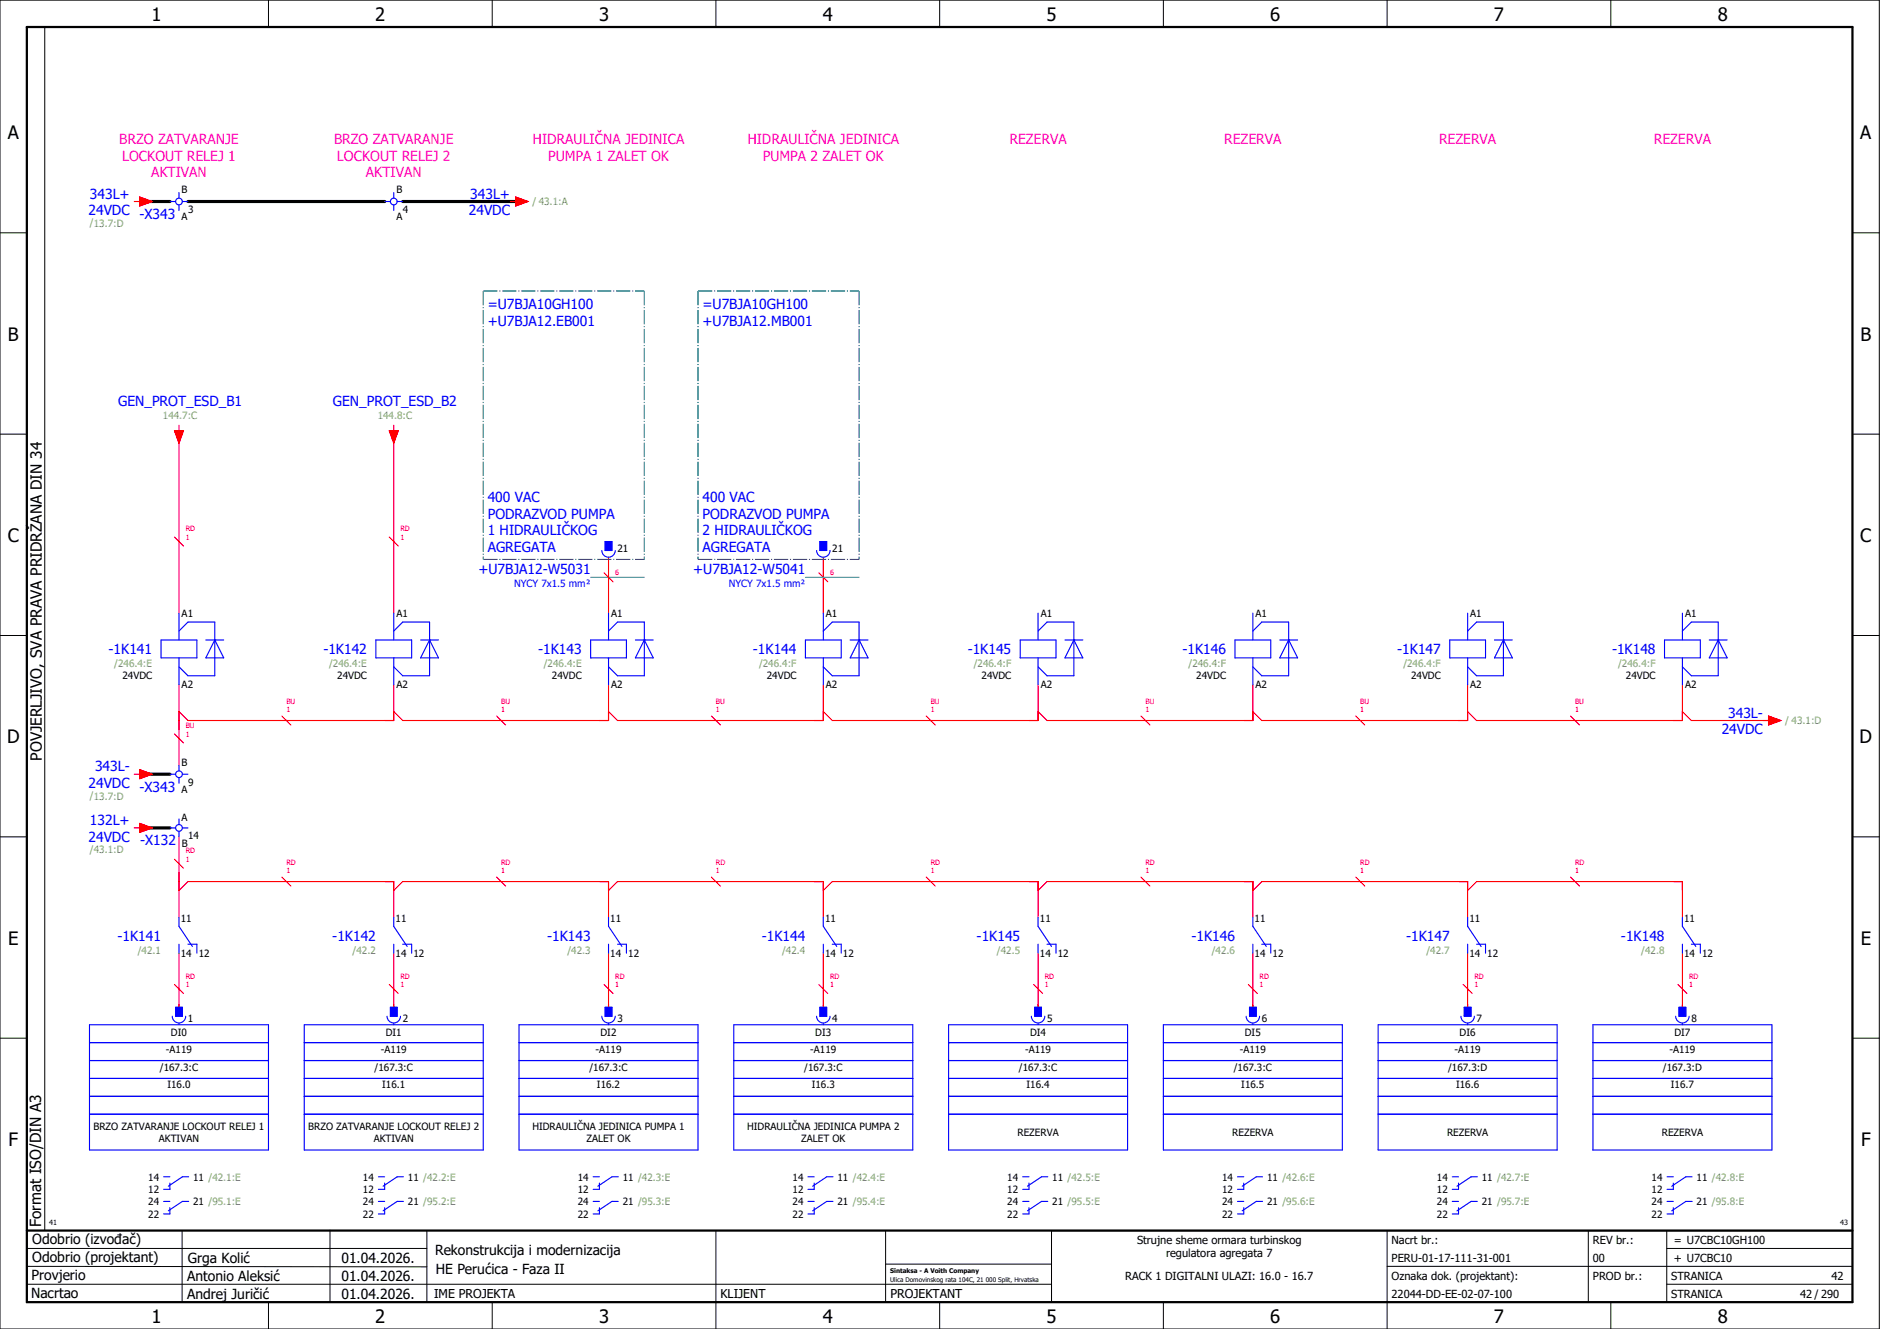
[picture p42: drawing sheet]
<svg xmlns="http://www.w3.org/2000/svg" width="420mm" height="297mm" viewBox="0 0 420 297" stroke-linecap="round" stroke-linejoin="round" font-family="sans-serif">
<defs><g id="words">
<g font-size="4.1">
<text x="33.9" y="4.7">1</text>
<text x="83.9" y="4.7">2</text>
<text x="133.9" y="4.7">3</text>
<text x="183.9" y="4.7">4</text>
<text x="233.9" y="4.7">5</text>
<text x="283.9" y="4.7">6</text>
<text x="333.9" y="4.7">7</text>
<text x="383.9" y="4.7">8</text>
<text x="1.8" y="31.2">A</text>
<text x="415.8" y="31.2">A</text>
<text x="1.8" y="76.2">B</text>
<text x="415.8" y="76.2">B</text>
<text x="1.8" y="121.2">C</text>
<text x="415.8" y="121.2">C</text>
<text x="1.6" y="166.2">D</text>
<text x="415.6" y="166.2">D</text>
<text x="1.8" y="211.2">E</text>
<text x="415.8" y="211.2">E</text>
<text x="1.9" y="256.2">F</text>
<text x="415.9" y="256.2">F</text>
<text x="33.9" y="295.7">1</text>
<text x="83.9" y="295.7">2</text>
<text x="133.9" y="295.7">3</text>
<text x="183.9" y="295.7">4</text>
<text x="233.9" y="295.7">5</text>
<text x="283.9" y="295.7">6</text>
<text x="333.9" y="295.7">7</text>
<text x="383.9" y="295.7">8</text>
</g>
<g font-size="3.4">
<text x="9.4" y="170" transform="rotate(-90 9.4 170)">POVJERLJIVO, SVA PRAVA PRIDRŽANA DIN 34</text>
<text x="9.2" y="274.3" transform="rotate(-90 9.2 274.3)">Format ISO/DIN A3</text>
</g>
<g font-size="3.1" fill="#f0f">
<text x="26.7" y="32.1">BRZO ZATVARANJE</text>
<text x="27.3" y="35.9">LOCKOUT RELEJ 1</text>
<text x="74.7" y="32.1">BRZO ZATVARANJE</text>
<text x="75.3" y="35.9">LOCKOUT RELEJ 2</text>
<text x="119" y="32.1">HIDRAULIČNA JEDINICA</text>
<text x="122.5" y="35.9">PUMPA 1 ZALET OK</text>
<text x="167" y="32.1">HIDRAULIČNA JEDINICA</text>
<text x="170.5" y="35.9">PUMPA 2 ZALET OK</text>
<text x="225.6" y="32.1">REZERVA</text>
<text x="273.6" y="32.1">REZERVA</text>
<text x="321.6" y="32.1">REZERVA</text>
<text x="369.6" y="32.1">REZERVA</text>
<text x="33.8" y="39.6">AKTIVAN</text>
<text x="81.8" y="39.6">AKTIVAN</text>
</g>
<g font-size="3.1" fill="#00f">
<text x="20.1" y="44.4">343L+</text>
<text x="105.1" y="44.4">343L+</text>
<text x="19.8" y="48.1">24VDC</text>
<text x="31.2" y="49">-X343</text>
<text x="104.8" y="48.1">24VDC</text>
<text x="109" y="69.1">=U7BJA10GH100</text>
<text x="157" y="69.1">=U7BJA10GH100</text>
<text x="109" y="72.9">+U7BJA12.EB001</text>
<text x="157" y="72.9">+U7BJA12.MB001</text>
<text x="26.4" y="90.7">GEN_PROT_ESD_B1</text>
<text x="74.4" y="90.7">GEN_PROT_ESD_B2</text>
<text x="109" y="112.1">400 VAC</text>
<text x="157" y="112.1">400 VAC</text>
<text x="109" y="115.9">PODRAZVOD PUMPA</text>
<text x="109" y="119.6">1 HIDRAULIČKOG</text>
<text x="157" y="115.9">PODRAZVOD PUMPA</text>
<text x="157" y="119.6">2 HIDRAULIČKOG</text>
<text x="109" y="123.4">AGREGATA</text>
<text x="157" y="123.4">AGREGATA</text>
<text x="106.9" y="128.4">+U7BJA12-W5031</text>
<text x="154.9" y="128.4">+U7BJA12-W5041</text>
<text x="24.3" y="146.3">-1K141</text>
<text x="72.3" y="146.3">-1K142</text>
<text x="120.3" y="146.3">-1K143</text>
<text x="168.3" y="146.3">-1K144</text>
<text x="216.3" y="146.3">-1K145</text>
<text x="264.3" y="146.3">-1K146</text>
<text x="312.3" y="146.3">-1K147</text>
<text x="360.3" y="146.3">-1K148</text>
<text x="386.2" y="160.4">343L-</text>
<text x="384.8" y="164.1">24VDC</text>
<text x="21.2" y="172.4">343L-</text>
<text x="19.8" y="176.1">24VDC</text>
<text x="31.2" y="177">-X343</text>
<text x="20.1" y="184.4">132L+</text>
<text x="19.8" y="188.1">24VDC</text>
<text x="31.3" y="189">-X132</text>
<text x="26.3" y="210.3">-1K141</text>
<text x="74.3" y="210.3">-1K142</text>
<text x="122.3" y="210.3">-1K143</text>
<text x="170.3" y="210.3">-1K144</text>
<text x="218.3" y="210.3">-1K145</text>
<text x="266.3" y="210.3">-1K146</text>
<text x="314.3" y="210.3">-1K147</text>
<text x="362.3" y="210.3">-1K148</text>
</g>
<g font-size="3.1">
<text x="7.2" y="278.1">Odobrio (izvođač)</text>
<text x="97.2" y="280.5">Rekonstrukcija i modernizacija</text>
<text x="7.1" y="286.1">Provjerio</text>
<text x="7.2" y="282.1">Odobrio (projektant)</text>
<text x="41.8" y="286.2">Antonio Aleksić</text>
<text x="42" y="282.3">Grga Kolić</text>
<text x="76.3" y="282.3">01.04.2026.</text>
<text x="76.3" y="286.3">01.04.2026.</text>
<text x="97.4" y="284.8">HE Perućica - Faza II</text>
<text x="6.9" y="290">Nacrtao</text>
<text x="41.8" y="290.3">Andrej Juričić</text>
<text x="76.3" y="290.3">01.04.2026.</text>
</g>
<g font-size="2.7">
<text x="97" y="290.1">IME PROJEKTA</text>
<text x="161" y="290.1">KLIJENT</text>
<text x="199" y="290.1">PROJEKTANT</text>
</g>
<g font-size="2.5">
<text x="254.1" y="278">Strujne sheme ormara turbinskog</text>
<text x="260.6" y="281">regulatora agregata 7</text>
<text x="311" y="278">Nacrt br.:</text>
<text x="356" y="278">REV br.:</text>
<text x="374.1" y="278">= U7CBC10GH100</text>
<text x="251.5" y="286">RACK 1 DIGITALNI ULAZI: 16.0 - 16.7</text>
<text x="311" y="286">Oznaka dok. (projektant):</text>
<text x="311" y="282">PERU-01-17-111-31-001</text>
<text x="356" y="286">PROD br.:</text>
<text x="356" y="282">00</text>
<text x="373.5" y="286">STRANICA</text>
<text x="374.1" y="282.1">+ U7CBC10</text>
<text x="409.3" y="286">42</text>
<text x="311" y="290">22044-DD-EE-02-07-100</text>
<text x="373.5" y="290">STRANICA</text>
<text x="402.3" y="290">42 / 290</text>
</g>
<g font-size="2.2">
<text x="40.6" y="43.2">B</text>
<text x="42.1" y="47.6">3</text>
<text x="88.6" y="43.2">B</text>
<text x="90.1" y="47.6">4</text>
<text x="40.6" y="49.2">A</text>
<text x="88.6" y="49.2">A</text>
<text x="138" y="123.5">21</text>
<text x="186" y="123.5">21</text>
<text x="40.6" y="138">A1</text>
<text x="88.6" y="138">A1</text>
<text x="136.6" y="138">A1</text>
<text x="184.6" y="138">A1</text>
<text x="232.6" y="138">A1</text>
<text x="280.6" y="138">A1</text>
<text x="328.6" y="138">A1</text>
<text x="376.6" y="138">A1</text>
<text x="27.4" y="151.9">24VDC</text>
<text x="40.6" y="153.9">A2</text>
<text x="75.4" y="151.9">24VDC</text>
<text x="88.6" y="153.9">A2</text>
<text x="123.4" y="151.9">24VDC</text>
<text x="136.6" y="153.9">A2</text>
<text x="171.4" y="151.9">24VDC</text>
<text x="184.6" y="153.9">A2</text>
<text x="219.4" y="151.9">24VDC</text>
<text x="232.6" y="153.9">A2</text>
<text x="267.4" y="151.9">24VDC</text>
<text x="280.6" y="153.9">A2</text>
<text x="315.4" y="151.9">24VDC</text>
<text x="328.6" y="153.9">A2</text>
<text x="363.4" y="151.9">24VDC</text>
<text x="376.6" y="153.9">A2</text>
<text x="40.6" y="171.2">B</text>
<text x="40.6" y="177.2">A</text>
<text x="42.1" y="175.6">9</text>
<text x="40.6" y="183.4">A</text>
<text x="40.6" y="189.3">B</text>
<text x="42.1" y="187.6">14</text>
<text x="40.4" y="206">11</text>
<text x="88.4" y="206">11</text>
<text x="136.4" y="206">11</text>
<text x="184.4" y="206">11</text>
<text x="232.4" y="206">11</text>
<text x="280.4" y="206">11</text>
<text x="328.4" y="206">11</text>
<text x="376.4" y="206">11</text>
<text x="40.4" y="213.9">14</text>
<text x="44.4" y="213.9">12</text>
<text x="88.4" y="213.9">14</text>
<text x="92.4" y="213.9">12</text>
<text x="136.4" y="213.9">14</text>
<text x="140.4" y="213.9">12</text>
<text x="184.4" y="213.9">14</text>
<text x="188.4" y="213.9">12</text>
<text x="232.4" y="213.9">14</text>
<text x="236.4" y="213.9">12</text>
<text x="280.4" y="213.9">14</text>
<text x="284.4" y="213.9">12</text>
<text x="328.4" y="213.9">14</text>
<text x="332.4" y="213.9">12</text>
<text x="376.4" y="213.9">14</text>
<text x="380.4" y="213.9">12</text>
<text x="38.2" y="231.5">DI0</text>
<text x="42" y="228.4">1</text>
<text x="86.2" y="231.5">DI1</text>
<text x="90" y="228.4">2</text>
<text x="134.2" y="231.5">DI2</text>
<text x="138" y="228.4">3</text>
<text x="182.2" y="231.5">DI3</text>
<text x="186" y="228.4">4</text>
<text x="230.2" y="231.5">DI4</text>
<text x="234" y="228.4">5</text>
<text x="278.2" y="231.5">DI5</text>
<text x="282" y="228.4">6</text>
<text x="326.2" y="231.5">DI6</text>
<text x="330" y="228.4">7</text>
<text x="374.2" y="231.5">DI7</text>
<text x="378" y="228.4">8</text>
<text x="35.7" y="239.3">/167.3:C</text>
<text x="37.1" y="235.3">-A119</text>
<text x="83.7" y="239.3">/167.3:C</text>
<text x="85.1" y="235.3">-A119</text>
<text x="131.7" y="239.3">/167.3:C</text>
<text x="133.1" y="235.3">-A119</text>
<text x="179.7" y="239.3">/167.3:C</text>
<text x="181.1" y="235.3">-A119</text>
<text x="227.7" y="239.3">/167.3:C</text>
<text x="229.1" y="235.3">-A119</text>
<text x="275.7" y="239.3">/167.3:C</text>
<text x="277.1" y="235.3">-A119</text>
<text x="323.6" y="239.3">/167.3:D</text>
<text x="325.1" y="235.3">-A119</text>
<text x="371.6" y="239.3">/167.3:D</text>
<text x="373.1" y="235.3">-A119</text>
<text x="37.4" y="243.3">I16.0</text>
<text x="85.4" y="243.3">I16.1</text>
<text x="133.4" y="243.3">I16.2</text>
<text x="181.4" y="243.3">I16.3</text>
<text x="229.4" y="243.3">I16.4</text>
<text x="277.4" y="243.3">I16.5</text>
<text x="325.4" y="243.3">I16.6</text>
<text x="373.4" y="243.3">I16.7</text>
<text x="20.9" y="252.6">BRZO ZATVARANJE LOCKOUT RELEJ 1</text>
<text x="35.5" y="255.3">AKTIVAN</text>
<text x="68.9" y="252.6">BRZO ZATVARANJE LOCKOUT RELEJ 2</text>
<text x="83.5" y="255.3">AKTIVAN</text>
<text x="119" y="252.6">HIDRAULIČNA JEDINICA PUMPA 1</text>
<text x="131.1" y="255.3">ZALET OK</text>
<text x="167" y="252.6">HIDRAULIČNA JEDINICA PUMPA 2</text>
<text x="179.1" y="255.3">ZALET OK</text>
<text x="227.4" y="253.9">REZERVA</text>
<text x="275.4" y="253.9">REZERVA</text>
<text x="323.4" y="253.9">REZERVA</text>
<text x="371.4" y="253.9">REZERVA</text>
<text x="33.1" y="263.9">14</text>
<text x="43.2" y="263.9">11 /42.1:E</text>
<text x="81.1" y="263.9">14</text>
<text x="91.2" y="263.9">11 /42.2:E</text>
<text x="129.1" y="263.9">14</text>
<text x="139.2" y="263.9">11 /42.3:E</text>
<text x="177.1" y="263.9">14</text>
<text x="187.2" y="263.9">11 /42.4:E</text>
<text x="225.1" y="263.9">14</text>
<text x="235.2" y="263.9">11 /42.5:E</text>
<text x="273.1" y="263.9">14</text>
<text x="283.2" y="263.9">11 /42.6:E</text>
<text x="321.1" y="263.9">14</text>
<text x="331.2" y="263.9">11 /42.7:E</text>
<text x="369.1" y="263.9">14</text>
<text x="379.2" y="263.9">11 /42.8:E</text>
<text x="33.1" y="266.7">12</text>
<text x="33.1" y="269.4">24</text>
<text x="43.2" y="269.4">21 /95.1:E</text>
<text x="81.1" y="266.7">12</text>
<text x="81.1" y="269.4">24</text>
<text x="91.2" y="269.4">21 /95.2:E</text>
<text x="129.1" y="266.7">12</text>
<text x="129.1" y="269.4">24</text>
<text x="139.2" y="269.4">21 /95.3:E</text>
<text x="177.1" y="266.7">12</text>
<text x="177.1" y="269.4">24</text>
<text x="187.2" y="269.4">21 /95.4:E</text>
<text x="225.1" y="266.7">12</text>
<text x="225.1" y="269.4">24</text>
<text x="235.2" y="269.4">21 /95.5:E</text>
<text x="273.1" y="266.7">12</text>
<text x="273.1" y="269.4">24</text>
<text x="283.2" y="269.4">21 /95.6:E</text>
<text x="321.1" y="266.7">12</text>
<text x="321.1" y="269.4">24</text>
<text x="331.2" y="269.4">21 /95.7:E</text>
<text x="369.1" y="266.7">12</text>
<text x="369.1" y="269.4">24</text>
<text x="379.2" y="269.4">21 /95.8:E</text>
<text x="33.1" y="272.2">22</text>
<text x="81.1" y="272.2">22</text>
<text x="129.1" y="272.2">22</text>
<text x="177.1" y="272.2">22</text>
<text x="225.1" y="272.2">22</text>
<text x="273.1" y="272.2">22</text>
<text x="321.1" y="272.2">22</text>
<text x="369.1" y="272.2">22</text>
</g>
<g font-size="2.2" fill="#7ca552">
<text x="119" y="45.9">/ 43.1:A</text>
<text x="20.1" y="50.6">/13.7:D</text>
<text x="36.4" y="93.6">144.7:C</text>
<text x="84.4" y="93.6">144.8:C</text>
<text x="25.5" y="149.2">/246.4:E</text>
<text x="73.5" y="149.2">/246.4:E</text>
<text x="121.5" y="149.2">/246.4:E</text>
<text x="169.6" y="149.2">/246.4:F</text>
<text x="217.6" y="149.2">/246.4:F</text>
<text x="265.6" y="149.2">/246.4:F</text>
<text x="313.6" y="149.2">/246.4:F</text>
<text x="361.6" y="149.2">/246.4:F</text>
<text x="399" y="161.9">/ 43.1:D</text>
<text x="20.1" y="178.6">/13.7:D</text>
<text x="20.1" y="190.6">/43.1:D</text>
<text x="30.8" y="213.2">/42.1</text>
<text x="78.8" y="213.2">/42.2</text>
<text x="126.8" y="213.2">/42.3</text>
<text x="174.8" y="213.2">/42.4</text>
<text x="222.8" y="213.2">/42.5</text>
<text x="270.8" y="213.2">/42.6</text>
<text x="318.8" y="213.2">/42.7</text>
<text x="366.8" y="213.2">/42.8</text>
</g>
<g font-size="2.2" fill="#00f">
<text x="114.9" y="131.3">NYCY 7x1.5 mm²</text>
<text x="162.9" y="131.3">NYCY 7x1.5 mm²</text>
</g>
<g font-size="1.6" fill="#f00">
<text x="41.5" y="118.8">RD</text>
<text x="89.5" y="118.8">RD</text>
<text x="41.5" y="120.7">1</text>
<text x="89.5" y="120.7">1</text>
<text x="137.5" y="128.5">6</text>
<text x="185.5" y="128.5">6</text>
<text x="64" y="159.2">1</text>
<text x="64" y="157.3">BU</text>
<text x="112" y="159.2">1</text>
<text x="112" y="157.3">BU</text>
<text x="160" y="159.2">1</text>
<text x="160" y="157.3">BU</text>
<text x="208" y="159.2">1</text>
<text x="208" y="157.3">BU</text>
<text x="256" y="159.2">1</text>
<text x="256" y="157.3">BU</text>
<text x="304" y="159.2">1</text>
<text x="304" y="157.3">BU</text>
<text x="352" y="159.2">1</text>
<text x="352" y="157.3">BU</text>
<text x="41.5" y="164.7">1</text>
<text x="41.5" y="162.8">BU</text>
<text x="41.5" y="190.8">RD</text>
<text x="41.5" y="192.7">1</text>
<text x="64" y="195.2">1</text>
<text x="64" y="193.3">RD</text>
<text x="112" y="195.2">1</text>
<text x="112" y="193.3">RD</text>
<text x="160" y="195.2">1</text>
<text x="160" y="193.3">RD</text>
<text x="208" y="195.2">1</text>
<text x="208" y="193.3">RD</text>
<text x="256" y="195.2">1</text>
<text x="256" y="193.3">RD</text>
<text x="304" y="195.2">1</text>
<text x="304" y="193.3">RD</text>
<text x="352" y="195.2">1</text>
<text x="352" y="193.3">RD</text>
<text x="41.5" y="220.7">1</text>
<text x="41.5" y="218.8">RD</text>
<text x="89.5" y="220.7">1</text>
<text x="89.5" y="218.8">RD</text>
<text x="137.5" y="220.7">1</text>
<text x="137.5" y="218.8">RD</text>
<text x="185.5" y="220.7">1</text>
<text x="185.5" y="218.8">RD</text>
<text x="233.5" y="220.7">1</text>
<text x="233.5" y="218.8">RD</text>
<text x="281.5" y="220.7">1</text>
<text x="281.5" y="218.8">RD</text>
<text x="329.5" y="220.7">1</text>
<text x="329.5" y="218.8">RD</text>
<text x="377.5" y="220.7">1</text>
<text x="377.5" y="218.8">RD</text>
</g>
<g font-size="1.6">
<text x="11" y="273.7">41</text>
<text x="411.2" y="273.7">43</text>
</g>
<g font-size="1.4">
<text x="198.9" y="284.4">Sintaksa - A Voith Company</text>
<text x="198.9" y="286.4">Ulica Domovinskog rata 104C, 21 000 Split, Hrvatska</text>
</g>
</g></defs>
<g fill="none" stroke="#000" stroke-width=".22">
<path d="M0 0h420v297h-420zM10 6v269M60 0v6M110 0v6M160 0v6M210 0v6M260 0v6M310 0v6M360 0v6M0 52h6M414 52h6M0 97h6"/>
<path d="M414 97h6M0 142h6M414 142h6M414 176.3v87.4M0 187h6M414 187h6M0 232h6M414 232h6M6 279h89.4M40.7 275v16M73.7 274.9v16M95.4 275.1v16"/>
<path d="M160 275v22M197.9 275.1v16M310 275v22M355 275v16M372.5 279h41.5M372.5 275v16M414 275h-179v16M6 283l89.4 .1M6 287h229M60 291v6M110 291v6M197.9 282.5h37.1"/>
<path d="M210 291v6M260 291v6M310 283h104M360 291v6M372.5 287h41.5"/>
</g>
<path d="M6 6h408v285h-408zM6 275h408" fill="none" stroke="#000" stroke-width=".5"/>
<g fill="none" stroke="#f00" stroke-width=".25">
<path d="M30 45h1.3M31.3 44l2.7 1-2.7 1zM114 45h1.3M115.3 44l2.7 1-2.7 1zM39 96.3h2l-1 2.7zM40 95v1.3M40 98v39M87 96.3h2l-1 2.7zM88 95v1.3M88 98v39M39 120l2 2M87 120l2 2"/>
<path d="M135 128l2 2M136 124.5v12.5M183 128l2 2M184 124.5v12.5M40 153v18M88 153v8h-46l-2-2M136 153v8h-46l-2-2M184 153v8h-46l-2-2M232 153v8h-46l-2-2M280 153v8h-46l-2-2M328 153v8h-46l-2-2M376 153v8h-46l-2-2"/>
<path d="M376 159l2 2h18M30 173h1.3M31.3 172l2.7 1-2.7 1zM39 164l2 2M63 160l2 2M111 160l2 2M159 160l2 2M207 160l2 2M255 160l2 2M303 160l2 2M351 160l2 2M395.2 160l2.8 1-2.8 1z"/>
<path d="M30 185h1.3M31.3 184l2.7 1-2.7 1zM39 192l2 2M40 199l2-2h46v8M40 187v18M63 196l2 2M88 199l2-2h46v8M111 196l2 2M136 199l2-2h46v8M159 196l2 2M184 199l2-2h46v8M207 196l2 2"/>
<path d="M232 199l2-2h46v8M255 196l2 2M280 199l2-2h46v8M303 196l2 2M328 199l2-2h46v8M351 196l2 2M40 213v12M88 213v12M136 213v12M184 213v12M232 213v12M280 213v12"/>
<path d="M328 213v12M376 213v12M39 220l2 2M87 220l2 2M135 220l2 2M183 220l2 2M231 220l2 2M279 220l2 2M327 220l2 2M375 220l2 2"/>
</g>
<path d="M32 45h6M42 45h44M90 45h26M32 173h6M32 185h6" fill="none" stroke="#000" stroke-width=".7"/>
<g fill="none" stroke="#00f" stroke-width=".25">
<path d="M38 45h1.3M40 43v1.3M40 45.8v1.2M40.8 45h1.2M86 45h1.3M88 43v1.3M88 45.8v1.2M88.8 45h1.2M40 137v6M88 137v6M134.5 123a1.5 1.5 0 0 0 1.5 1.5 1.5 1.5 0 0 0 1.5-1.5M135.3 121h1.5v2h-1.5z"/>
<path d="M136 137v6M182.5 123a1.5 1.5 0 0 0 1.5 1.5 1.5 1.5 0 0 0 1.5-1.5M183.3 121h1.5v2h-1.5zM184 137v6M232 137v6M280 137v6M328 137v6M376 137v6M36 143h8v4h-8zM40 147v6M40 141l2-2h6v12h-6l-2-2M46 143h4"/>
<path d="M48 143h.1M48 143l2 4h-4zM84 143h8v4h-8zM88 147v6M88 141l2-2h6v12h-6l-2-2M94 143h4M96 143h.1M96 143l2 4h-4zM132 143h8v4h-8zM136 147v6M136 141l2-2h6v12h-6l-2-2M142 143h4"/>
<path d="M144 143h.1M144 143l2 4h-4zM180 143h8v4h-8zM184 147v6M184 141l2-2h6v12h-6l-2-2M190 143h4M192 143h.1M192 143l2 4h-4zM228 143h8v4h-8zM232 147v6M232 141l2-2h6v12h-6l-2-2M238 143h4"/>
<path d="M240 143h.1M240 143l2 4h-4zM276 143h8v4h-8zM280 147v6M280 141l2-2h6v12h-6l-2-2M286 143h4M288 143h.1M288 143l2 4h-4zM324 143h8v4h-8zM328 147v6M328 141l2-2h6v12h-6l-2-2M334 143h4"/>
<path d="M336 143h.1M336 143l2 4h-4zM372 143h8v4h-8zM376 147v6M376 141l2-2h6v12h-6l-2-2M382 143h4M384 143h.1M384 143l2 4h-4zM38 173h1.3M40 171v1.3M40 173.8v1.2M40.8 173h1.2"/>
<path d="M38 185h1.3M40 183v1.3M40 185.8v1.2M40.8 185h1.2M40 205v2l3 4.5M40 211v2M42 211h2v2M88 205v2l3 4.5M88 211v2M90 211h2v2M136 205v2l3 4.5M136 211v2"/>
<path d="M138 211h2v2M184 205v2l3 4.5M184 211v2M186 211h2v2M232 205v2l3 4.5M232 211v2M234 211h2v2M280 205v2l3 4.5M280 211v2M282 211h2v2M328 205v2l3 4.5M328 211v2"/>
<path d="M330 211h2v2M376 205v2l3 4.5M376 211v2M378 211h2v2M20 237h40M20 229h40v28h-40zM20 233h40M38.5 227.1a1.5 1.5 0 0 0 1.5 1.5 1.5 1.5 0 0 0 1.5-1.5M39.3 225.1h1.5v2h-1.5zM40 228.7v.3M68 237h40M68 233h40"/>
<path d="M68 229h40v28h-40zM86.5 227.1a1.5 1.5 0 0 0 1.5 1.5 1.5 1.5 0 0 0 1.5-1.5M87.3 225.1h1.5v2h-1.5zM88 228.7v.3M116 237h40M116 233h40M116 229h40v28h-40zM134.5 227.1a1.5 1.5 0 0 0 1.5 1.5 1.5 1.5 0 0 0 1.5-1.5M135.3 225.1h1.5v2h-1.5zM136 228.7v.3M164 237h40M164 233h40"/>
<path d="M164 229h40v28h-40zM182.5 227.1a1.5 1.5 0 0 0 1.5 1.5 1.5 1.5 0 0 0 1.5-1.5M183.3 225.1h1.5v2h-1.5zM184 228.7v.3M212 237h40M212 233h40M212 229h40v28h-40zM230.5 227.1a1.5 1.5 0 0 0 1.5 1.5 1.5 1.5 0 0 0 1.5-1.5M231.3 225.1h1.5v2h-1.5zM232 228.7v.3M260 237h40M260 233h40"/>
<path d="M260 229h40v28h-40zM278.5 227.1a1.5 1.5 0 0 0 1.5 1.5 1.5 1.5 0 0 0 1.5-1.5M279.3 225.1h1.5v2h-1.5zM280 228.7v.3M308 237h40M308 233h40M308 229h40v28h-40zM326.5 227.1a1.5 1.5 0 0 0 1.5 1.5 1.5 1.5 0 0 0 1.5-1.5M327.3 225.1h1.5v2h-1.5zM328 228.7v.3M356 237h40M356 233h40"/>
<path d="M356 229h40v28h-40zM374.5 227.1a1.5 1.5 0 0 0 1.5 1.5 1.5 1.5 0 0 0 1.5-1.5M375.2 225.1h1.5v2h-1.5zM376 228.7v.3M20 249h40M20 245h40M20 241h40M68 249h40M68 245h40M68 241h40M116 249h40M116 245h40"/>
<path d="M116 241h40M164 249h40M164 245h40M164 241h40M212 249h40M212 245h40M212 241h40M260 249h40M260 245h40M260 241h40M308 249h40M308 245h40"/>
<path d="M308 241h40M356 249h40M356 245h40M356 241h40M36.6 263h1.4M36.6 268.5h1.4M38 264.4v1.4h-1.4M38 269.9v1.4h-1.4M42.2 263h-1.4l-3.2 2.1M42.2 268.5h-1.4l-3.2 2.1M84.6 263h1.4M84.6 268.5h1.4"/>
<path d="M86 264.4v1.4h-1.4M86 269.9v1.4h-1.4M90.2 263h-1.4l-3.2 2.1M90.2 268.5h-1.4l-3.2 2.1M132.6 263h1.4M132.6 268.5h1.4M134 264.4v1.4h-1.4M134 269.9v1.4h-1.4M138.2 263h-1.4l-3.2 2.1M138.2 268.5h-1.4l-3.2 2.1M180.6 263h1.4M180.6 268.5h1.4"/>
<path d="M182 264.4v1.4h-1.4M182 269.9v1.4h-1.4M186.2 263h-1.4l-3.2 2.1M186.2 268.5h-1.4l-3.2 2.1M228.6 263h1.4M228.6 268.5h1.4M230 264.4v1.4h-1.4M230 269.9v1.4h-1.4M234.2 263h-1.4l-3.2 2.1M234.2 268.5h-1.4l-3.2 2.1M276.6 263h1.4M276.6 268.5h1.4"/>
<path d="M278 264.4v1.4h-1.4M278 269.9v1.4h-1.4M282.2 263h-1.4l-3.2 2.1M282.2 268.5h-1.4l-3.2 2.1M324.6 263h1.4M324.6 268.5h1.4M326 264.4v1.4h-1.4M326 269.9v1.4h-1.4M330.2 263h-1.4l-3.2 2.1M330.2 268.5h-1.4l-3.2 2.1M372.6 263h1.4M372.6 268.5h1.4"/>
<path d="M374 264.4v1.4h-1.4M374 269.9v1.4h-1.4M378.2 263h-1.4l-3.2 2.1M378.2 268.5h-1.4l-3.2 2.1"/>
<circle cx="40" cy="45" r=".75"/>
<circle cx="88" cy="45" r=".75"/>
<circle cx="40" cy="173" r=".75"/>
<circle cx="40" cy="185" r=".75"/>
</g>
<g fill="#00f" stroke="#00f" stroke-width=".22">
<path d="M39.3 225.1h1.5v2h-1.5z"/>
<path d="M87.3 225.1h1.5v2h-1.5z"/>
<path d="M135.3 225.1h1.5v2h-1.5z"/>
<path d="M183.3 225.1h1.5v2h-1.5z"/>
<path d="M231.3 225.1h1.5v2h-1.5z"/>
<path d="M279.3 225.1h1.5v2h-1.5z"/>
<path d="M327.3 225.1h1.5v2h-1.5z"/>
<path d="M375.2 225.1h1.5v2h-1.5z"/>
<path d="M135.3 121h1.5v2h-1.5z"/>
<path d="M183.3 121h1.5v2h-1.5z"/>
</g>
<path d="M108 65h36M108 65v60M144 65v60M156 65h36M156 65v60M192 65v60M108 125h36M156 125h36" fill="none" stroke="#007f7f" stroke-width=".25" stroke-dasharray="3.2 .4 .3 .4" stroke-linecap="butt"/>
<path d="M132 129h12M180 129h12" fill="none" stroke="#52a5a5" stroke-width=".25"/>
<g fill="#f00" stroke="#f00" stroke-width=".22">
<path d="M31.3 184l2.7 1-2.7 1z"/>
<path d="M31.3 44l2.7 1-2.7 1z"/>
<path d="M115.3 44l2.7 1-2.7 1z"/>
<path d="M31.3 172l2.7 1-2.7 1z"/>
<path d="M395.2 160l2.8 1-2.8 1z"/>
<path d="M39 96.3h2l-1 2.7z"/>
<path d="M87 96.3h2l-1 2.7z"/>
</g>
<use href="#words"/>
</svg>
